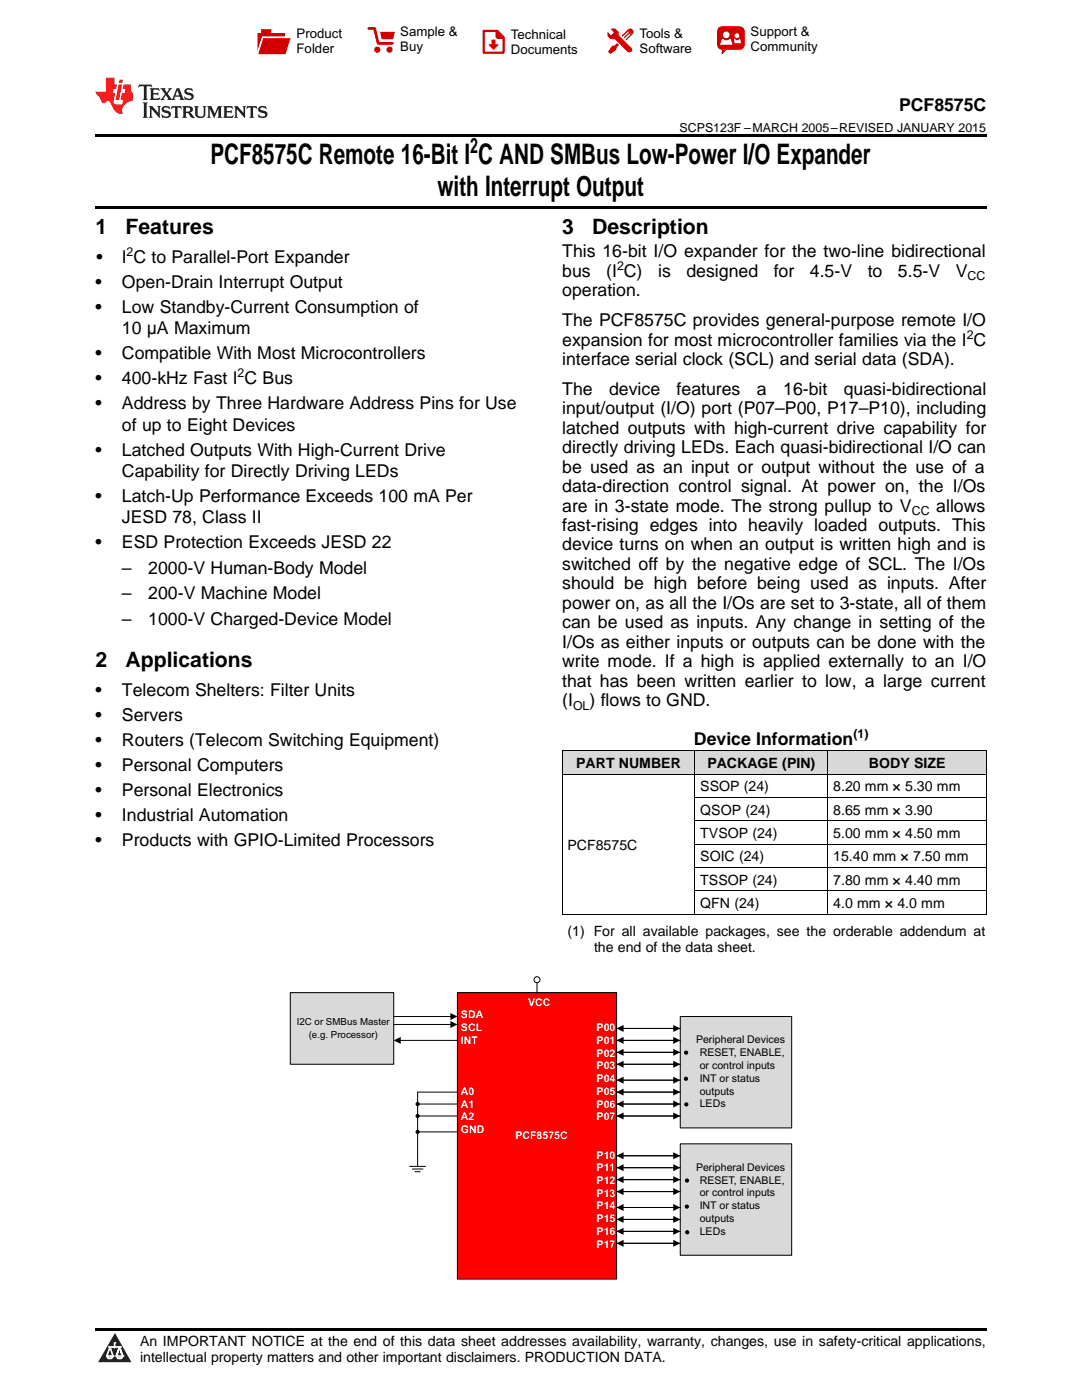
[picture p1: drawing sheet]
<svg xmlns="http://www.w3.org/2000/svg" width="216mm" height="279mm" viewBox="0 0 216 279" stroke-linecap="round" stroke-linejoin="round" font-family="sans-serif">
<defs><g id="words">
<g font-size="5.6">
<text x="42" y="32.8">PCF8575C Remote 16-Bit I C AND SMBus Low-Power I/O Expander</text>
<text x="87.3" y="39.2">with Interrupt Output</text>
</g>
<g font-size="4.2">
<text x="93.8" y="30.6">2</text>
<text x="19" y="46.7">1</text>
<text x="25" y="46.7">Features</text>
<text x="112.2" y="46.7">3</text>
<text x="118.2" y="46.7">Description</text>
<text x="19" y="133.1">2</text>
<text x="25" y="133.1">Applications</text>
</g>
<g font-size="3.5">
<text x="179.4" y="22.2">PCF8575C</text>
<text x="19.2" y="52.4">•</text>
<text x="24.3" y="52.4">I C to Parallel-Port Expander</text>
<text x="112.2" y="51.4">This 16-bit I/O expander for the two-line bidirectional</text>
<text x="19" y="57.4">•</text>
<text x="24.3" y="57.4">Open-Drain Interrupt Output</text>
<text x="112.2" y="55.2">bus</text>
<text x="112.2" y="59.1">operation.</text>
<text x="121" y="55.2">(I C)</text>
<text x="131.3" y="55.2">is</text>
<text x="137" y="55.2">designed</text>
<text x="154.4" y="55.2">for</text>
<text x="161.6" y="55.2">4.5-V</text>
<text x="173.1" y="55.2">to</text>
<text x="179.2" y="55.2">5.5-V</text>
<text x="190.7" y="55.2">V</text>
<text x="19" y="62.4">•</text>
<text x="24.3" y="62.4">Low Standby-Current Consumption of</text>
<text x="112.2" y="65.1">The PCF8575C provides general-purpose remote I/O</text>
<text x="19" y="71.7">•</text>
<text x="24.3" y="66.7">10 μA Maximum</text>
<text x="24.3" y="71.7">Compatible With Most Microcontrollers</text>
<text x="112.2" y="69">expansion for most microcontroller families via the I C</text>
<text x="19" y="76.7">•</text>
<text x="24.3" y="76.7">400-kHz Fast I C Bus</text>
<text x="112.2" y="72.8">interface serial clock (SCL) and serial data (SDA).</text>
<text x="19" y="81.7">•</text>
<text x="24.3" y="81.7">Address by Three Hardware Address Pins for Use</text>
<text x="112.2" y="78.8">The</text>
<text x="112.2" y="82.7">input/output (I/O) port (P07–P00, P17–P10), including</text>
<text x="121.5" y="78.8">device</text>
<text x="135" y="78.8">features</text>
<text x="151" y="78.8">a</text>
<text x="156.3" y="78.8">16-bit</text>
<text x="168.4" y="78.8">quasi-bidirectional</text>
<text x="24.3" y="85.9">of up to Eight Devices</text>
<text x="112.2" y="86.6">latched outputs with high-current drive capability for</text>
<text x="19" y="90.9">•</text>
<text x="24.3" y="90.9">Latched Outputs With High-Current Drive</text>
<text x="24.3" y="95.2">Capability for Directly Driving LEDs</text>
<text x="112.2" y="90.5">directly driving LEDs. Each quasi-bidirectional I/O can</text>
<text x="112.2" y="94.3">be used as an input or output without the use of a</text>
<text x="19" y="100.2">•</text>
<text x="24.3" y="100.2">Latch-Up Performance Exceeds 100 mA Per</text>
<text x="112.2" y="98.2">data-direction control signal. At power on, the I/Os</text>
<text x="24.3" y="104.4">JESD 78, Class II</text>
<text x="112.2" y="102.1">are in 3-state mode. The strong pullup to V</text>
<text x="112.2" y="106">fast-rising edges into heavily loaded outputs. This</text>
<text x="186.8" y="102.1">allows</text>
<text x="19" y="109.4">•</text>
<text x="24.3" y="109.4">ESD Protection Exceeds JESD 22</text>
<text x="112.2" y="109.9">device turns on when an output is written high and is</text>
<text x="112.2" y="113.7">switched off by the negative edge of SCL. The I/Os</text>
<text x="24.3" y="114.5">–</text>
<text x="24.3" y="119.6">–</text>
<text x="29.6" y="114.5">2000-V Human-Body Model</text>
<text x="29.6" y="119.6">200-V Machine Model</text>
<text x="112.2" y="117.6">should be high before being used as inputs. After</text>
<text x="24.3" y="124.7">–</text>
<text x="29.6" y="124.7">1000-V Charged-Device Model</text>
<text x="112.2" y="121.5">power on, as all the I/Os are set to 3-state, all of them</text>
<text x="112.2" y="125.4">can be used as inputs. Any change in setting of the</text>
<text x="112.2" y="129.3">I/Os as either inputs or outputs can be done with the</text>
<text x="112.2" y="133.1">write mode. If a high is applied externally to an I/O</text>
<text x="112.2" y="137">that has been written earlier to low, a large current</text>
<text x="19" y="138.8">•</text>
<text x="19" y="143.8">•</text>
<text x="24.3" y="138.8">Telecom Shelters: Filter Units</text>
<text x="24.3" y="143.8">Servers</text>
<text x="112.2" y="140.9">(I</text>
<text x="117.6" y="140.9">) flows to GND.</text>
<text x="19" y="148.8">•</text>
<text x="24.3" y="148.8">Routers (Telecom Switching Equipment)</text>
<text x="138.5" y="148.6">Device Information</text>
<text x="19" y="153.8">•</text>
<text x="24.3" y="153.8">Personal Computers</text>
<text x="19" y="158.9">•</text>
<text x="24.3" y="158.9">Personal Electronics</text>
<text x="19" y="163.9">•</text>
<text x="24.3" y="163.9">Industrial Automation</text>
<text x="19" y="168.9">•</text>
<text x="24.3" y="168.9">Products with GPIO-Limited Processors</text>
</g>
<g font-size="2.8">
<text x="115" y="153.3">PART NUMBER</text>
<text x="141.1" y="153.3">PACKAGE (PIN)</text>
<text x="173.4" y="153.3">BODY SIZE</text>
<text x="139.7" y="157.9">SSOP (24)</text>
<text x="166.3" y="157.9">8.20 mm × 5.30 mm</text>
<text x="139.7" y="162.6">QSOP (24)</text>
<text x="139.7" y="167.3">TVSOP (24)</text>
<text x="166.3" y="162.6">8.65 mm × 3.90</text>
<text x="166.3" y="167.3">5.00 mm × 4.50 mm</text>
<text x="113.2" y="169.6">PCF8575C</text>
<text x="139.7" y="171.9">SOIC (24)</text>
<text x="166.3" y="171.9">15.40 mm × 7.50 mm</text>
<text x="139.7" y="176.6">TSSOP (24)</text>
<text x="166.3" y="176.6">7.80 mm × 4.40 mm</text>
<text x="139.7" y="181.2">QFN (24)</text>
<text x="166.3" y="181.2">4.0 mm × 4.0 mm</text>
<text x="113.2" y="186.7">(1) For all available packages, see the orderable addendum at</text>
<text x="118.5" y="189.9">the end of the data sheet.</text>
<text x="27.9" y="268.6">An IMPORTANT NOTICE at the end of this data sheet addresses availability, warranty, changes, use in safety-critical applications,</text>
<text x="27.9" y="271.8">intellectual property matters and other important disclaimers. PRODUCTION DATA.</text>
</g>
<g font-size="2.6">
<text x="59.2" y="7.6">Product</text>
<text x="59.2" y="10.6">Folder</text>
<text x="79.9" y="7.3">Sample &amp;</text>
<text x="79.9" y="10.2">Buy</text>
<text x="101.9" y="7.8">Technical</text>
<text x="101.9" y="10.8">Documents</text>
<text x="127.6" y="7.6">Tools &amp;</text>
<text x="127.6" y="10.6">Software</text>
<text x="149.8" y="7.2">Support &amp;</text>
<text x="149.8" y="10.2">Community</text>
</g>
<g font-size="2.5">
<text x="135.6" y="26.3">SCPS123F –MARCH 2005–REVISED JANUARY 2015</text>
<text x="25.3" y="51">2</text>
<text x="123.1" y="53.8">2</text>
<text x="193" y="56">CC</text>
<text x="192.9" y="67.6">2</text>
<text x="47.4" y="75.3">2</text>
<text x="181.9" y="102.8">CC</text>
<text x="114.3" y="141.6">OL</text>
<text x="170.3" y="147.2">(1)</text>
</g>
<g font-size="2.1" fill="#fff">
<text x="92" y="203.3">SDA</text>
<text x="105.4" y="200.7">VCC</text>
<text x="92" y="205.8">SCL</text>
<text x="92" y="208.3">INT</text>
<text x="119.1" y="205.8">P00</text>
<text x="119.1" y="208.3">P01</text>
<text x="119.1" y="210.9">P02</text>
<text x="119.1" y="213.4">P03</text>
<text x="119.1" y="216">P04</text>
<text x="92" y="218.5">A0</text>
<text x="92" y="221">A1</text>
<text x="119.1" y="218.5">P05</text>
<text x="119.1" y="221">P06</text>
<text x="92" y="223.6">A2</text>
<text x="92" y="226.1">GND</text>
<text x="102.8" y="227.3">PCF8575C</text>
<text x="119.1" y="223.6">P07</text>
<text x="119.1" y="231.2">P10</text>
<text x="119.1" y="233.7">P11</text>
<text x="119.1" y="236.3">P12</text>
<text x="119.1" y="238.8">P13</text>
<text x="119.1" y="241.4">P14</text>
<text x="119.1" y="243.9">P15</text>
<text x="119.1" y="246.5">P16</text>
<text x="119.1" y="249">P17</text>
</g>
<g font-size="2.1">
<text x="138.9" y="208.2">Peripheral Devices</text>
<text x="139.6" y="210.8">RESET, ENABLE,</text>
<text x="139.6" y="213.3">or control inputs</text>
<text x="139.6" y="215.9">INT or status</text>
<text x="139.6" y="218.4">outputs</text>
<text x="139.6" y="221">LEDs</text>
<text x="138.9" y="233.6">Peripheral Devices</text>
<text x="139.6" y="236.2">RESET, ENABLE,</text>
<text x="139.6" y="238.7">or control inputs</text>
<text x="139.6" y="241.3">INT or status</text>
<text x="139.6" y="243.9">outputs</text>
<text x="139.6" y="246.4">LEDs</text>
</g>
<g font-size="1.9">
<text x="59.2" y="204.6">I2C or SMBus Master</text>
<text x="61.6" y="207.2">(e.g. Processor)</text>
</g>
</g></defs>
<g fill="#d8d8d8">
<path d="M112.2 149.9h26.5v4.7h-26.5z"/>
<path d="M138.7 149.9h26.5v4.7h-26.5z"/>
<path d="M165.2 149.9h31.6v4.7h-31.6z"/>
</g>
<path d="M22.9 266l3.3 5.9h-6.6z" fill="#231f20"/>
<path d="M21.3 270.6h1.2l-.3 .5h-.3a.53 .53 0 0 1-.6-.5z" fill-rule="evenodd" fill="#fff"/>
<path d="M21.3 270.6h1.2l-.3 .5h-.3a.53 .53 0 0 1-.6-.5z" fill="none" stroke="#231f20" stroke-width=".33"/>
<path d="M21.3 270.6l1.2 .1-.3 .4h-.5z" fill="none" stroke="#fff" stroke-width=".33"/>
<path d="M22.9 268.9h.1" fill="none" stroke="#fff" stroke-width=".33"/>
<path d="M22.9 268v.9z" fill="#fff"/>
<path d="M22.9 268v.9z" fill="none" stroke="#fff" stroke-width=".33"/>
<circle cx="22.9" cy="268" r=".16" fill="#fff"/>
<path d="M21.8 268.8h.1" fill="none" stroke="#fff" stroke-width=".33"/>
<path d="M21.8 268.8h2.2z" fill="#fff"/>
<path d="M21.8 268.8h2.2z" fill="none" stroke="#fff" stroke-width=".33"/>
<circle cx="24" cy="268.8" r=".16" fill="#fff"/>
<path d="M23.2 270.6h.1" fill="none" stroke="#fff" stroke-width=".33"/>
<path d="M23.8 268.8l-.6 1.8z" fill="#fff"/>
<path d="M23.8 268.8l-.6 1.8z" fill="none" stroke="#fff" stroke-width=".33"/>
<path d="M23.8 268.8l.7 1.8z" fill="#fff"/>
<path d="M23.8 268.8l.7 1.8z" fill="none" stroke="#fff" stroke-width=".33"/>
<path d="M24.4 270.6h.1" fill="none" stroke="#fff" stroke-width=".33"/>
<circle cx="21.3" cy="270.6" r=".16" fill="#fff"/>
<path d="M22 268.8l-.7 1.8z" fill="#fff"/>
<path d="M22 268.8l-.7 1.8z" fill="none" stroke="#fff" stroke-width=".33"/>
<path d="M22 268.8l.5 1.8z" fill="#fff"/>
<path d="M22 268.8l.5 1.8z" fill="none" stroke="#fff" stroke-width=".33"/>
<circle cx="22.5" cy="270.6" r=".16" fill="#fff"/>
<path d="M23.3 270.6h1.2a.63 .63 0 0 1-.6 .5 .63 .63 0 0 1-.6-.5z" fill-rule="evenodd" fill="#fff"/>
<path d="M23.3 270.6h1.2a.63 .63 0 0 1-.6 .5 .63 .63 0 0 1-.6-.5z" fill="none" stroke="#231f20" stroke-width=".33"/>
<path d="M23.3 270.6h1.2l-.4 .5h-.5z" fill="none" stroke="#fff" stroke-width=".33"/>
<path d="M23.2 270.6h.1" fill="none" stroke="#fff" stroke-width=".33"/>
<circle cx="24.5" cy="270.6" r=".16" fill="#fff"/>
<path d="M19 265.1h177.8v.5h-177.8z" fill="#000"/>
<path d="M91.3 198.1h31.7v57.2h-31.7z" fill="#f00"/>
<path d="M91.3 198.1h31.7v57.2h-31.7z" fill="none" stroke="#000" stroke-width=".2"/>
<path d="M57.9 198.1h20.7v14.3h-20.7z" fill="#d9d9d9"/>
<path d="M57.9 198.1h20.7v14.3h-20.7z" fill="none" stroke="#000" stroke-width=".2"/>
<path d="M135.7 202.9h22.3v22.2h-22.3z" fill="#d9d9d9"/>
<path d="M78.6 202.9h11.4M78.6 204.5h11.4M79.8 207.6h11.5M123 205.3h12.7M123 207.6h12.7M123 212.4h12.7M123 215.6h12.7M123 218h12.7M123 210h12.7M135.7 202.9h22.3v22.2h-22.3zM123 220.3h12.7M123 222.7h12.7" fill="none" stroke="#000" stroke-width=".2"/>
<g fill="#000">
<path d="M78.6 207.6l1.4-.7v1.4zM89.9 202.2l1.4 .7-1.4 .7zM89.9 203.8l1.4 .7-1.4 .7zM123 205.3l1.4-.7v1.3zM123 207.6l1.4-.7v1.4zM123 212.4l1.4-.7v1.4zM123 215.6l1.4-.7v1.4zM123 218l1.4-.7v1.4zM123 210l1.4-.7v1.4zM134.3 204.6l1.4 .7-1.4 .6zM134.3 206.9l1.4 .7-1.4 .7zM134.3 211.7l1.4 .7-1.4 .7z"/>
<path d="M134.3 214.9l1.4 .7-1.4 .7zM134.3 219.6l1.4 .7-1.4 .7zM134.3 217.3l1.4 .7-1.4 .7zM134.3 209.3l1.4 .7-1.4 .7zM123 220.3l1.4-.7v1.4zM123 222.7l1.4-.7v1.4zM134.3 222l1.4 .7-1.4 .7z"/>
</g>
<circle cx="107.2" cy="195.5" r=".6" fill="#fff"/>
<g fill="none" stroke="#000" stroke-width=".2">
<path d="M107.2 196.1v2M91.3 218h-8v14.8M81.7 232.8h3.2M82.3 233.3h2.1M82.8 233.8h1.1M83.3 220.3h8M83.3 222.7h8M83.3 225.9h8"/>
<circle cx="107.2" cy="195.5" r=".6"/>
<circle cx="83.3" cy="220.3" r=".32"/>
<circle cx="83.3" cy="222.7" r=".32"/>
<circle cx="83.3" cy="225.9" r=".32"/>
</g>
<g fill="#000">
<circle cx="83.3" cy="220.3" r=".32"/>
<circle cx="83.3" cy="222.7" r=".32"/>
<circle cx="83.3" cy="225.9" r=".32"/>
</g>
<path d="M135.7 228.3h22.3v22.2h-22.3z" fill="#d9d9d9"/>
<g fill="none" stroke="#000" stroke-width=".2">
<path d="M112.2 154.5h84.6M112.2 149.8h84.6M112.2 149.9v32.6M138.6 149.9v32.6M138.7 159.2h58.1M165.2 149.9v32.6M196.8 149.9v32.6M138.7 177.8h58.1M138.7 173.1h58.1M138.7 168.5h58.1M138.7 163.8h58.1M112.2 182.4h84.6"/>
<path d="M123 230.7h12.7M123 233h12.7M123 237.8h12.7M123 235.4h12.7M135.7 228.3h22.3v22.2h-22.3zM123 241h12.7M123 245.7h12.7M123 248.1h12.7M123 243.4h12.7"/>
<circle cx="136.9" cy="215.3" r=".32"/>
<circle cx="136.9" cy="210.1" r=".32"/>
<circle cx="137" cy="220.4" r=".32"/>
<circle cx="137.1" cy="235.6" r=".32"/>
<circle cx="137.1" cy="240.8" r=".32"/>
<circle cx="137.1" cy="245.9" r=".32"/>
</g>
<g fill="#000">
<path d="M123 230.7l1.4-.7v1.4zM123 233l1.4-.7v1.4zM123 237.8l1.4-.7v1.4zM123 235.4l1.4-.7v1.4zM134.3 230l1.4 .7-1.4 .7zM134.3 232.3l1.4 .7-1.4 .7zM134.3 237.1l1.4 .7-1.4 .7zM134.3 234.7l1.4 .7-1.4 .7zM123 241l1.4-.7v1.4zM123 245.7l1.4-.7v1.4zM123 248.1l1.4-.7v1.4zM123 243.4l1.4-.7v1.4z"/>
<path d="M134.3 240.3l1.4 .7-1.4 .7zM134.3 245l1.4 .7-1.4 .7zM134.3 247.4l1.4 .7-1.4 .7zM134.3 242.7l1.4 .7-1.4 .7z"/>
<circle cx="136.9" cy="215.3" r=".32"/>
<circle cx="136.9" cy="210.1" r=".32"/>
<circle cx="137" cy="220.4" r=".32"/>
<circle cx="137.1" cy="235.6" r=".32"/>
<circle cx="137.1" cy="240.8" r=".32"/>
<circle cx="137.1" cy="245.9" r=".32"/>
</g>
<path d="M19 26.8h177.8v.6h-177.8zM19 41.2h177.8v.5h-177.8z" fill="#000"/>
<path d="M27.7 16.9l-.1 .6 .6-.3h.5v.2v2.2l-.2 .4h1l-.2-.4v-2.2v-.2h.5l.6 .3-.2-.6zM29.9 17.6l.2 .4v1.6l-.2 .4h1.9l.1-.6a1.09 1.09 0 0 1-1.3 .1v-.6h.6l.4 .2v-.7l-.2 .2h-.8v-.6l.2-.1a1.01 1.01 0 0 1 1 .3l-.1-.6zM32 17.6l.9 1.2-1 1.2h.9l-.2-.3 .5-.7 .5 .7-.3 .3h1.7l-.2-.3 .1-.4h1l.1 .4-.2 .3h1l-.3-.4-.7-2h-.5l-1 2.2-.8-1.1 .9-1.1h-.9l.2 .2-.4 .7-.4-.7 .2-.2zM35.4 18l.4 1h-.8zM37 17.7a.66 .66 0 0 0-.2 .8 .66 .66 0 0 0 .6 .4l.7 .2 .1 .2a.8 .8 0 0 1-.7 .4 .8 .8 0 0 1-.7-.5l.1 .8 .2-.2a.94 .94 0 0 0 1.1 .1 .94 .94 0 0 0 .4-.9 1.48 1.48 0 0 0-1.3-.6v-.4a1.1 1.1 0 0 1 1.2 .2l-.2-.6-.2 .1-.5-.1zM28.5 20.4l.2 .4v2.3l-.2 .4h1l-.2-.4v-2.3l.2-.4zM29.7 21.2l.2 .4v1.5l-.2 .4h.8l-.3-.4 .1-1.3 1.6 1.8v-2l.2-.4h-.7l.2 .2v1.1l-1.2-1.3zM32.5 21.3a.66 .66 0 0 0-.2 .8 .66 .66 0 0 0 .6 .4l.6 .2 .2 .2a.8 .8 0 0 1-.8 .4 .8 .8 0 0 1-.7-.5l.2 .7 .2-.1a.94 .94 0 0 0 1 .1 .94 .94 0 0 0 .5-1 1.47 1.47 0 0 0-1.3-.6l-.1-.3a1.1 1.1 0 0 1 1.3 .2l-.2-.6-.2 .1-.5-.2zM34.3 21.2l-.2 .6a.64 .64 0 0 1 .8-.3v1.6l-.2 .4h1l-.3-.4 .1-1.6a.66 .66 0 0 1 .8 .3l-.2-.6zM36.3 21.2l.3 .4v1.5l-.3 .4h1l-.2-.2v-.7h.5l.1 .1a.8 .8 0 0 0 1.2 .7l-1-1a.62 .62 0 0 0 .6-.5 .62 .62 0 0 0-.6-.7zM37.1 21.5h.1a.48 .48 0 0 1 .6 0 .48 .48 0 0 1 .1 .6l-.2 .1-.6 .1zM38.7 21.2l.2 .2a2.29 2.29 0 0 0 .4 2 1.05 1.05 0 0 0 1.7-.7v-1.3l.2-.2h-.8l.2 .4v1.1a.61 .61 0 0 1-.6 .6 .61 .61 0 0 1-.6-.6v-1.1l.3-.4zM41.3 21.2l.3 .4v1.5l-.3 .4h.8l-.2-.4v-1.4l.8 1.9 .9-1.9v1.4l-.2 .4h.9l-.2-.4v-1.5l.2-.4h-.8l-.7 1.5-.6-1.5zM44.5 21.2l.2 .4v1.5l-.2 .4h1.9l.2-.6a1.1 1.1 0 0 1-1.4 .2v-.7h.6l.4 .2v-.6l-.2 .1-.8 .1v-.6l.2-.1a1.02 1.02 0 0 1 1.1 .2l-.2-.5zM46.7 21.2l.2 .4v1.5l-.2 .4h.8l-.3-.4 .1-1.3 1.6 1.8v-2l.2-.4h-.7l.2 .2v1.1l-1.2-1.3zM49.3 21.2l-.1 .6a.64 .64 0 0 1 .8-.3v1.6l-.3 .4h1l-.2-.4v-1.6a.66 .66 0 0 1 .8 .3l-.1-.6zM51.7 21.3a.66 .66 0 0 0-.2 .7 .66 .66 0 0 0 .7 .5l.6 .2 .1 .2a.8 .8 0 0 1-.7 .4 .8 .8 0 0 1-.7-.5l.1 .7 .2-.1a.94 .94 0 0 0 1.1 .1 .94 .94 0 0 0 .4-1 1.48 1.48 0 0 0-1.2-.6l-.1-.3a1.1 1.1 0 0 1 1.2 .2l-.2-.6-.1 .1-.6-.2z" fill="#231f20"/>
<path d="M21.1 15.5v2.8h-2v.4l.9 .9a.96 .96 0 0 0 1 1 .59 .59 0 0 1 .5-.4 .59 .59 0 0 1 .5 .3l.4 .8a1.61 1.61 0 0 0 2.1 1.3 1.63 1.63 0 0 1 1.1-2.2l.9-.3v-1.5a1.6 1.6 0 0 1-.4-1.7h-1.4l-.2 .9h.5l-.2 .8h-.5l-.2 1v.3h.5l-.2 .9h-.7a.74 .74 0 0 1-1-.6l.3-1.6h-.5l.2-.8h.5l.1-.9h-.4v-1.4zM23.7 16.9l-.7 3h.8l.6-3zM23.8 15.9l-.1 .7h.7l.2-.7z" fill="#ee1d23"/>
<g fill="#d60000">
<path d="M52.1 5.8h2v.8h2.8v4.2h-5.5v-4.2h.7z" fill-rule="evenodd"/>
<path d="M52.4 7.5h5.6l-1 3.3h-5.6z" fill-rule="evenodd"/>
</g>
<path d="M52.4 7.4h5.7l-.1 .1h-5.5l-1.1 3.3z" fill-rule="evenodd" fill="#fff"/>
<path d="M52.4 7.4h5.7l-.1 .1h-5.5l-1.1 3.3z" fill="none" stroke="#fff" stroke-width=".2"/>
<path d="M73.6 5.7h1.1l.7 2.9h2.9" fill="none" stroke="#d60000" stroke-width=".55"/>
<g fill="#d60000">
<path d="M75.8 6.3h3l-.4 1.6h-2.2z" fill-rule="evenodd"/>
<circle cx="75.3" cy="9.9" r=".62"/>
<circle cx="77.7" cy="9.9" r=".62"/>
</g>
<path d="M96.5 6.2h2.7l1.3 1.2v3.1h-4z" fill="none" stroke="#d60000" stroke-width=".44"/>
<g fill="#d60000">
<path d="M98.1 7.9h.8v1h.5l-.9 1.1-1-1v-.1h.6z" fill-rule="evenodd"/>
<path d="M98.9 6.2h.3l1.3 1.2v.4h-1.3l-.3-.4z" fill-rule="evenodd"/>
<path d="M121.9 5.7h.8l.7 .6 .1 .7 2.5 2.5-.8 .8-2.3-2.3-1.1-.2-.6-.6v-.8l.7 .6 .5-.4v-.2l-.5-.5z" fill-rule="evenodd"/>
<path d="M122.2 9.1h.4l.5-.5 .4 .4-.5 .5v.4l-1.2 .9-.5-.5z" fill-rule="evenodd"/>
<path d="M125.3 5.9a.67 .67 0 0 1 .9 0 .67 .67 0 0 1 0 .9z" fill-rule="evenodd"/>
<path d="M125.3 5.9l.9 .9-1.2 1.2h-.2v-.2l1-.9v-.2h-.2l-.9 1h-.2v-.2l.9-1 .1-.2h-.3l-.9 1h-.2v-.2z" fill-rule="evenodd"/>
<circle cx="125.6" cy="9.9" r=".54"/>
</g>
<path d="M123.3 6.3v.7" fill="none" stroke="#d60000" stroke-width=".2"/>
<g fill="#d60000">
<path d="M143.4 5.5l.6-.2h3.6a.95 .95 0 0 1 1 .9v2.8a.95 .95 0 0 1-1 .9h-3.6a.95 .95 0 0 1-.9-.9v-2.8z" fill-rule="evenodd"/>
<path d="M144 9.9h.9l-.7 .9h-.2z" fill-rule="evenodd"/>
</g>
<g fill="#fff">
<path d="M146.6 8.6h1.3z"/>
<path d="M144.1 7.8h.3l.1 .2h.8l.2-.2h.3l.4 1.1h-2.5z" fill-rule="evenodd"/>
<path d="M146.4 7.8h.3l.1 .2h.5l.2-.2h.2l.2 .8h-1.3z" fill-rule="evenodd"/>
<circle cx="144.9" cy="6.9" r=".65"/>
<circle cx="147" cy="7.1" r=".48"/>
</g>
<use href="#words"/>
</svg>
